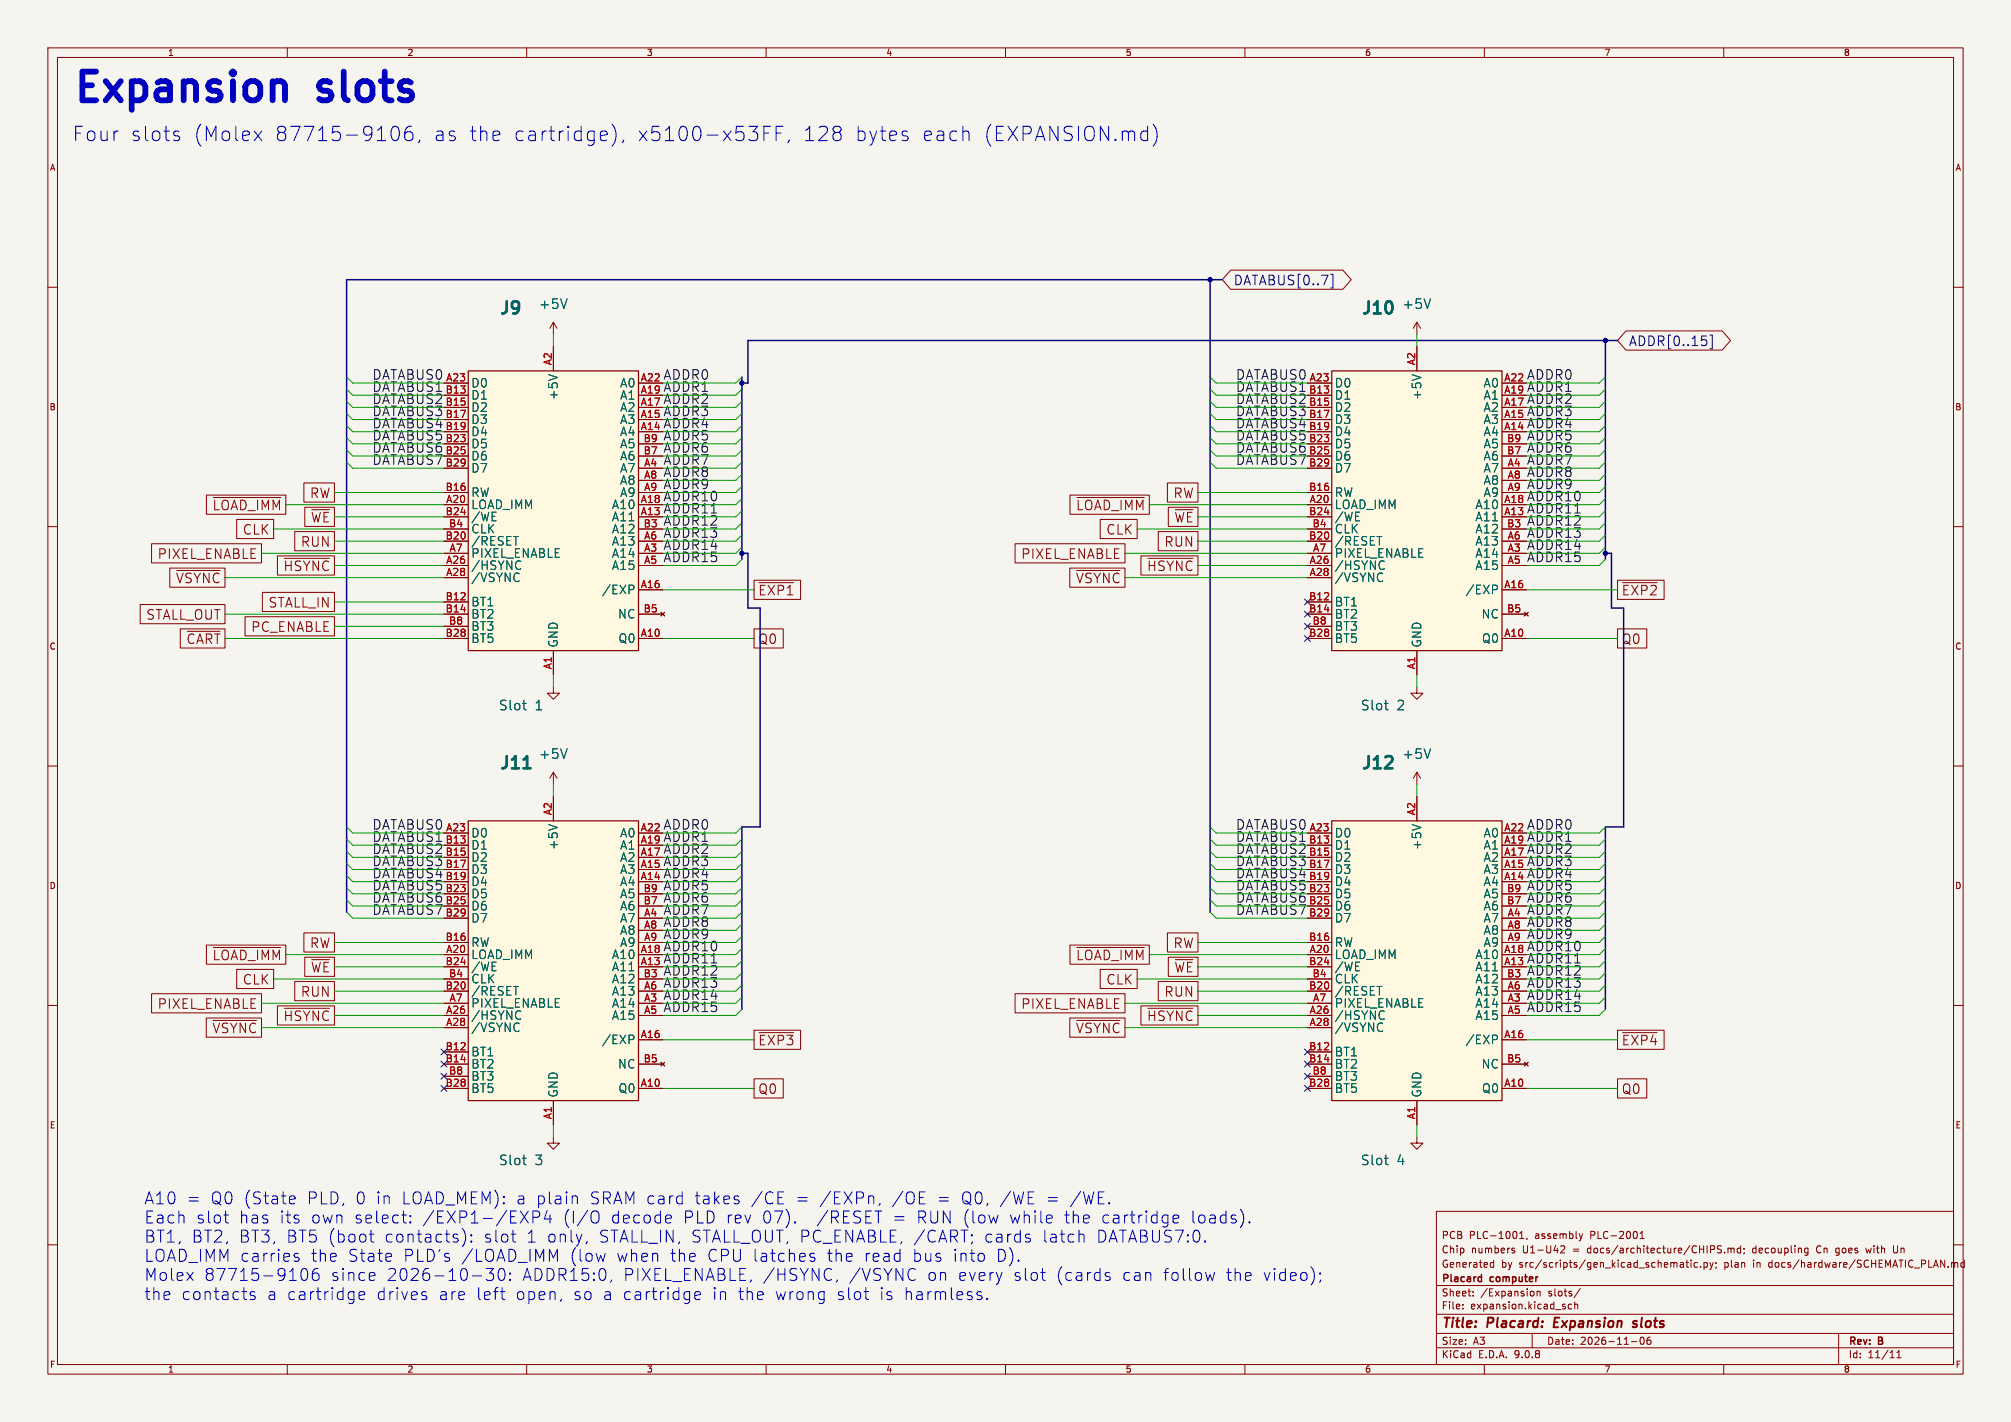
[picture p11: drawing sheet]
<svg xmlns="http://www.w3.org/2000/svg" width="420mm" height="297mm" viewBox="0 0 420 297" stroke-linecap="round" stroke-linejoin="round" font-family="sans-serif">
<defs><g id="words">
<g font-size="8.4" fill="#0000c2">
<text x="15" y="21.8">Expansion</text>
<text x="67.1" y="21.8">slots</text>
</g>
<g font-size="4.2" fill="#0000c2">
<text x="15" y="29.8">Four</text>
<text x="27" y="29.8">slots</text>
<text x="40" y="29.8">(Molex</text>
<text x="56.9" y="29.8">87715-9106,</text>
<text x="89.9" y="29.8">as the</text>
<text x="106.3" y="29.8">cartridge),</text>
<text x="132" y="29.8">x5100-x53FF,</text>
<text x="166.4" y="29.8">128</text>
<text x="177.1" y="29.8">bytes</text>
<text x="191" y="29.8">each</text>
<text x="203.7" y="29.8">(EXPANSION.md)</text>
</g>
<g font-size="3.5" fill="#006464">
<text x="104" y="66.3">J9</text>
<text x="284" y="66.3">J10</text>
<text x="104" y="161.3">J11</text>
<text x="284" y="161.3">J12</text>
</g>
<g font-size="3.5" fill="#0000c2">
<text x="30" y="251.8">A10</text>
<text x="38.8" y="251.8">=</text>
<text x="43.7" y="251.8">Q0 (State</text>
<text x="63.8" y="251.8">PLD, 0 in</text>
<text x="83.4" y="251.8">LOAD_MEM): a plain</text>
<text x="122.5" y="251.8">SRAM card</text>
<text x="144.4" y="251.8">takes</text>
<text x="156.1" y="251.8">/CE</text>
<text x="170.3" y="251.8">/EXPn,</text>
<text x="185.4" y="251.8">/OE</text>
<text x="199.7" y="251.8">Q0,</text>
<text x="207.8" y="251.8">/WE</text>
<text x="222.3" y="251.8">/WE.</text>
<text x="30" y="255.8">Each</text>
<text x="40.8" y="255.8">slot</text>
<text x="49.7" y="255.8">has</text>
<text x="58.1" y="255.8">its</text>
<text x="64.6" y="255.8">own</text>
<text x="73.6" y="255.8">select:</text>
<text x="87.8" y="255.8">/EXP1-/EXP4</text>
<text x="117.1" y="255.8">(I/O</text>
<text x="127" y="255.8">decode</text>
<text x="142.1" y="255.8">PLD rev</text>
<text x="158.5" y="255.8">07).</text>
<text x="169.8" y="255.8">/RESET</text>
<text x="190.5" y="255.8">RUN (low</text>
<text x="209.9" y="255.8">while</text>
<text x="221.3" y="255.8">the</text>
<text x="228.9" y="255.8">cartridge</text>
<text x="247.6" y="255.8">loads).</text>
<text x="30" y="259.7">BT1,</text>
<text x="30" y="263.7">LOAD_IMM carries</text>
<text x="39.8" y="259.7">BT2,</text>
<text x="49.7" y="259.7">BT3,</text>
<text x="59.5" y="259.7">BT5 (boot</text>
<text x="64.7" y="263.7">the</text>
<text x="72.4" y="263.7">State</text>
<text x="79.9" y="259.7">contacts):</text>
<text x="83.9" y="263.7">PLD's</text>
<text x="96" y="263.7">/LOAD_IMM</text>
<text x="100.6" y="259.7">slot</text>
<text x="109.5" y="259.7">1 only,</text>
<text x="118.6" y="263.7">(low</text>
<text x="124.5" y="259.7">STALL_IN, STALL_OUT, PC_ENABLE, /CART;</text>
<text x="128.3" y="263.7">when</text>
<text x="139.4" y="263.7">the</text>
<text x="147.1" y="263.7">CPU latches</text>
<text x="172" y="263.7">the</text>
<text x="179.7" y="263.7">read</text>
<text x="189.8" y="263.7">bus</text>
<text x="198.2" y="263.7">into</text>
<text x="204.8" y="259.7">cards</text>
<text x="207.2" y="263.7">D).</text>
<text x="216.9" y="259.7">latch</text>
<text x="228.2" y="259.7">DATABUS7:0.</text>
<text x="30" y="267.7">Molex</text>
<text x="42.5" y="267.7">87715-9106</text>
<text x="68.8" y="267.7">since</text>
<text x="80.5" y="267.7">2026-10-30:</text>
<text x="108.8" y="267.7">ADDR15:0,</text>
<text x="129.8" y="267.7">PIXEL_ENABLE,</text>
<text x="158.9" y="267.7">/HSYNC,</text>
<text x="176.8" y="267.7">/VSYNC</text>
<text x="193.1" y="267.7">on</text>
<text x="199.5" y="267.7">every</text>
<text x="211" y="267.7">slot</text>
<text x="219.9" y="267.7">(cards</text>
<text x="233.7" y="267.7">can</text>
<text x="242.2" y="267.7">follow</text>
<text x="255.2" y="267.7">the</text>
<text x="262.9" y="267.7">video);</text>
<text x="30" y="271.8">the</text>
<text x="37.7" y="271.8">contacts</text>
<text x="55.5" y="271.8">a cartridge</text>
<text x="78.3" y="271.8">drives</text>
<text x="91.2" y="271.8">are</text>
<text x="99" y="271.8">left</text>
<text x="107.2" y="271.8">open,</text>
<text x="119.2" y="271.8">so</text>
<text x="125.3" y="271.8">a cartridge</text>
<text x="148.1" y="271.8">in</text>
<text x="153.4" y="271.8">the</text>
<text x="161.1" y="271.8">wrong</text>
<text x="173.9" y="271.8">slot</text>
<text x="182.8" y="271.8">is</text>
<text x="187.9" y="271.8">harmless.</text>
</g>
<g font-size="2.8" fill="#000084">
<text x="257.5" y="59.8">DATABUS[0..7]</text>
<text x="340.1" y="72.5">ADDR[0..15]</text>
</g>
<g font-size="2.8" fill="#006464">
<text x="112.5" y="64.7">+5V</text>
<text x="292.8" y="64.7">+5V</text>
<text x="104.1" y="148.6">Slot</text>
<text x="111.6" y="148.6">1</text>
<text x="284.1" y="148.6">Slot</text>
<text x="291.6" y="148.6">2</text>
<text x="112.5" y="158.7">+5V</text>
<text x="292.8" y="158.7">+5V</text>
<text x="104.1" y="243.6">Slot</text>
<text x="111.6" y="243.6">3</text>
<text x="284.1" y="243.6">Slot</text>
<text x="291.6" y="243.6">4</text>
</g>
<g font-size="2.8" fill="#0f0f0f">
<text x="77.8" y="82">DATABUS1</text>
<text x="77.8" y="79.5">DATABUS0</text>
<text x="138.4" y="79.5">ADDR0</text>
<text x="138.4" y="82">ADDR1</text>
<text x="258.1" y="79.5">DATABUS0</text>
<text x="258.1" y="82">DATABUS1</text>
<text x="318.8" y="82">ADDR1</text>
<text x="318.8" y="79.5">ADDR0</text>
<text x="77.8" y="87.1">DATABUS3</text>
<text x="77.8" y="89.6">DATABUS4</text>
<text x="77.8" y="84.5">DATABUS2</text>
<text x="138.4" y="84.5">ADDR2</text>
<text x="138.4" y="89.6">ADDR4</text>
<text x="138.4" y="87.1">ADDR3</text>
<text x="258.1" y="89.6">DATABUS4</text>
<text x="258.1" y="87.1">DATABUS3</text>
<text x="258.1" y="84.5">DATABUS2</text>
<text x="318.8" y="87.1">ADDR3</text>
<text x="318.8" y="89.6">ADDR4</text>
<text x="318.8" y="84.5">ADDR2</text>
<text x="77.8" y="94.7">DATABUS6</text>
<text x="77.8" y="92.2">DATABUS5</text>
<text x="138.4" y="94.7">ADDR6</text>
<text x="138.4" y="92.2">ADDR5</text>
<text x="258.1" y="94.7">DATABUS6</text>
<text x="258.1" y="92.2">DATABUS5</text>
<text x="318.8" y="94.7">ADDR6</text>
<text x="318.8" y="92.2">ADDR5</text>
<text x="77.8" y="97.2">DATABUS7</text>
<text x="138.4" y="97.2">ADDR7</text>
<text x="138.4" y="99.8">ADDR8</text>
<text x="258.1" y="97.2">DATABUS7</text>
<text x="318.8" y="99.8">ADDR8</text>
<text x="318.8" y="97.2">ADDR7</text>
<text x="138.4" y="107.4">ADDR11</text>
<text x="138.4" y="104.9">ADDR10</text>
<text x="138.4" y="102.3">ADDR9</text>
<text x="318.8" y="102.3">ADDR9</text>
<text x="318.8" y="107.4">ADDR11</text>
<text x="318.8" y="104.9">ADDR10</text>
<text x="138.4" y="109.9">ADDR12</text>
<text x="138.4" y="112.5">ADDR13</text>
<text x="318.8" y="112.5">ADDR13</text>
<text x="318.8" y="109.9">ADDR12</text>
<text x="138.4" y="117.6">ADDR15</text>
<text x="138.4" y="115">ADDR14</text>
<text x="318.8" y="117.6">ADDR15</text>
<text x="318.8" y="115">ADDR14</text>
<text x="77.8" y="173.4">DATABUS0</text>
<text x="138.4" y="173.4">ADDR0</text>
<text x="258.1" y="173.4">DATABUS0</text>
<text x="318.8" y="173.4">ADDR0</text>
<text x="77.8" y="178.5">DATABUS2</text>
<text x="77.8" y="176">DATABUS1</text>
<text x="138.4" y="176">ADDR1</text>
<text x="138.4" y="178.5">ADDR2</text>
<text x="258.1" y="176">DATABUS1</text>
<text x="258.1" y="178.5">DATABUS2</text>
<text x="318.8" y="176">ADDR1</text>
<text x="318.8" y="178.5">ADDR2</text>
<text x="77.8" y="181.1">DATABUS3</text>
<text x="77.8" y="183.6">DATABUS4</text>
<text x="138.4" y="181.1">ADDR3</text>
<text x="138.4" y="183.6">ADDR4</text>
<text x="258.1" y="183.6">DATABUS4</text>
<text x="258.1" y="181.1">DATABUS3</text>
<text x="318.8" y="181.1">ADDR3</text>
<text x="318.8" y="183.6">ADDR4</text>
<text x="77.8" y="191.2">DATABUS7</text>
<text x="77.8" y="186.1">DATABUS5</text>
<text x="77.8" y="188.7">DATABUS6</text>
<text x="138.4" y="186.1">ADDR5</text>
<text x="138.4" y="188.7">ADDR6</text>
<text x="138.4" y="191.2">ADDR7</text>
<text x="258.1" y="186.1">DATABUS5</text>
<text x="258.1" y="188.7">DATABUS6</text>
<text x="258.1" y="191.2">DATABUS7</text>
<text x="318.8" y="191.2">ADDR7</text>
<text x="318.8" y="186.1">ADDR5</text>
<text x="318.8" y="188.7">ADDR6</text>
<text x="138.4" y="196.3">ADDR9</text>
<text x="138.4" y="193.8">ADDR8</text>
<text x="318.8" y="193.8">ADDR8</text>
<text x="318.8" y="196.3">ADDR9</text>
<text x="138.4" y="201.4">ADDR11</text>
<text x="138.4" y="198.8">ADDR10</text>
<text x="138.4" y="203.9">ADDR12</text>
<text x="318.8" y="198.8">ADDR10</text>
<text x="318.8" y="201.4">ADDR11</text>
<text x="318.8" y="203.9">ADDR12</text>
<text x="138.4" y="206.5">ADDR13</text>
<text x="138.4" y="209">ADDR14</text>
<text x="318.8" y="209">ADDR14</text>
<text x="318.8" y="206.5">ADDR13</text>
<text x="138.4" y="211.5">ADDR15</text>
<text x="318.8" y="211.5">ADDR15</text>
</g>
<g font-size="2.8" fill="#840000">
<text x="44.4" y="106.8">~{LOAD_IMM}</text>
<text x="64.8" y="104.2">RW</text>
<text x="224.7" y="106.8">~{LOAD_IMM}</text>
<text x="245.1" y="104.2">RW</text>
<text x="50.7" y="111.9">CLK</text>
<text x="64.9" y="109.3">~{WE}</text>
<text x="231.1" y="111.9">CLK</text>
<text x="245.3" y="109.3">~{WE}</text>
<text x="32.9" y="116.9">PIXEL_ENABLE</text>
<text x="59.2" y="119.5">~{HSYNC}</text>
<text x="62.9" y="114.4">RUN</text>
<text x="213.3" y="116.9">PIXEL_ENABLE</text>
<text x="239.6" y="119.5">~{HSYNC}</text>
<text x="243.2" y="114.4">RUN</text>
<text x="36.8" y="122">~{VSYNC}</text>
<text x="158.2" y="124.6">~{EXP1}</text>
<text x="224.7" y="122">~{VSYNC}</text>
<text x="338.6" y="124.6">~{EXP2}</text>
<text x="30.6" y="129.6">STALL_OUT</text>
<text x="56.1" y="127.1">STALL_IN</text>
<text x="38.9" y="134.7">~{CART}</text>
<text x="52.5" y="132.2">PC_ENABLE</text>
<text x="158.2" y="134.7">Q0</text>
<text x="338.6" y="134.7">Q0</text>
<text x="44.4" y="200.8">~{LOAD_IMM}</text>
<text x="64.8" y="198.2">RW</text>
<text x="64.9" y="203.3">~{WE}</text>
<text x="224.7" y="200.8">~{LOAD_IMM}</text>
<text x="245.1" y="198.2">RW</text>
<text x="245.3" y="203.3">~{WE}</text>
<text x="50.7" y="205.8">CLK</text>
<text x="62.9" y="208.4">RUN</text>
<text x="231.1" y="205.8">CLK</text>
<text x="243.2" y="208.4">RUN</text>
<text x="32.9" y="210.9">PIXEL_ENABLE</text>
<text x="59.2" y="213.5">~{HSYNC}</text>
<text x="213.3" y="210.9">PIXEL_ENABLE</text>
<text x="239.6" y="213.5">~{HSYNC}</text>
<text x="44.4" y="216">~{VSYNC}</text>
<text x="158.2" y="218.5">~{EXP3}</text>
<text x="224.7" y="216">~{VSYNC}</text>
<text x="338.6" y="218.5">~{EXP4}</text>
<text x="158.2" y="228.7">Q0</text>
<text x="338.6" y="228.7">Q0</text>
<text x="301" y="277.9">Title:</text>
<text x="310.6" y="277.9">Placard:</text>
<text x="325.4" y="277.9">Expansion</text>
<text x="342.7" y="277.9">slots</text>
</g>
<g font-size="2.5" fill="#006464">
<text x="98.3" y="81.1">D0</text>
<text x="98.3" y="83.7">D1</text>
<text x="116.7" y="83.6" transform="rotate(-90 116.7 83.6)">+5V</text>
<text x="129.5" y="81.1">A0</text>
<text x="129.5" y="83.7">A1</text>
<text x="278.6" y="81.1">D0</text>
<text x="278.6" y="83.7">D1</text>
<text x="297" y="83.6" transform="rotate(-90 297 83.6)">+5V</text>
<text x="309.8" y="81.1">A0</text>
<text x="309.8" y="83.7">A1</text>
<text x="98.3" y="86.2">D2</text>
<text x="98.3" y="88.8">D3</text>
<text x="129.5" y="86.2">A2</text>
<text x="129.5" y="88.8">A3</text>
<text x="278.6" y="86.2">D2</text>
<text x="278.6" y="88.8">D3</text>
<text x="309.8" y="86.2">A2</text>
<text x="309.8" y="88.8">A3</text>
<text x="98.3" y="91.3">D4</text>
<text x="98.3" y="93.8">D5</text>
<text x="129.5" y="91.3">A4</text>
<text x="129.5" y="93.8">A5</text>
<text x="278.6" y="91.3">D4</text>
<text x="278.6" y="93.8">D5</text>
<text x="309.8" y="91.3">A4</text>
<text x="309.8" y="93.8">A5</text>
<text x="98.3" y="96.4">D6</text>
<text x="98.3" y="98.9">D7</text>
<text x="129.5" y="96.4">A6</text>
<text x="129.5" y="98.9">A7</text>
<text x="129.5" y="101.5">A8</text>
<text x="278.6" y="96.4">D6</text>
<text x="278.6" y="98.9">D7</text>
<text x="309.8" y="96.4">A6</text>
<text x="309.8" y="98.9">A7</text>
<text x="309.8" y="101.5">A8</text>
<text x="98.3" y="104">RW</text>
<text x="98.3" y="106.5">LOAD_IMM</text>
<text x="127.8" y="106.5">A10</text>
<text x="129.5" y="104">A9</text>
<text x="278.6" y="104">RW</text>
<text x="278.6" y="106.5">LOAD_IMM</text>
<text x="308.1" y="106.5">A10</text>
<text x="309.8" y="104">A9</text>
<text x="98.3" y="109.1">/WE</text>
<text x="98.3" y="111.6">CLK</text>
<text x="127.8" y="109.1">A11</text>
<text x="127.8" y="111.6">A12</text>
<text x="278.6" y="109.1">/WE</text>
<text x="278.6" y="111.6">CLK</text>
<text x="308.1" y="109.1">A11</text>
<text x="308.1" y="111.6">A12</text>
<text x="98.3" y="114.2">/RESET</text>
<text x="98.3" y="116.7">PIXEL_ENABLE</text>
<text x="98.3" y="119.2">/HSYNC</text>
<text x="127.8" y="114.2">A13</text>
<text x="127.8" y="116.7">A14</text>
<text x="127.8" y="119.2">A15</text>
<text x="278.6" y="114.2">/RESET</text>
<text x="278.6" y="116.7">PIXEL_ENABLE</text>
<text x="278.6" y="119.2">/HSYNC</text>
<text x="308.1" y="114.2">A13</text>
<text x="308.1" y="116.7">A14</text>
<text x="308.1" y="119.2">A15</text>
<text x="98.3" y="121.8">/VSYNC</text>
<text x="125.7" y="124.3">/EXP</text>
<text x="278.6" y="121.8">/VSYNC</text>
<text x="306.1" y="124.3">/EXP</text>
<text x="98.3" y="126.9">BT1</text>
<text x="98.3" y="129.4">BT2</text>
<text x="98.3" y="131.9">BT3</text>
<text x="129.1" y="129.4">NC</text>
<text x="278.6" y="126.9">BT1</text>
<text x="278.6" y="129.4">BT2</text>
<text x="278.6" y="131.9">BT3</text>
<text x="309.4" y="129.4">NC</text>
<text x="98.3" y="134.5">BT5</text>
<text x="116.7" y="135.4" transform="rotate(-90 116.7 135.4)">GND</text>
<text x="129.1" y="134.5">Q0</text>
<text x="278.6" y="134.5">BT5</text>
<text x="297" y="135.4" transform="rotate(-90 297 135.4)">GND</text>
<text x="309.5" y="134.5">Q0</text>
<text x="98.3" y="175.1">D0</text>
<text x="98.3" y="177.7">D1</text>
<text x="116.7" y="177.5" transform="rotate(-90 116.7 177.5)">+5V</text>
<text x="129.5" y="175.1">A0</text>
<text x="129.5" y="177.7">A1</text>
<text x="278.6" y="175.1">D0</text>
<text x="278.6" y="177.7">D1</text>
<text x="297" y="177.5" transform="rotate(-90 297 177.5)">+5V</text>
<text x="309.8" y="175.1">A0</text>
<text x="309.8" y="177.7">A1</text>
<text x="98.3" y="180.2">D2</text>
<text x="98.3" y="182.7">D3</text>
<text x="98.3" y="185.3">D4</text>
<text x="129.5" y="180.2">A2</text>
<text x="129.5" y="182.7">A3</text>
<text x="129.5" y="185.3">A4</text>
<text x="278.6" y="180.2">D2</text>
<text x="278.6" y="182.7">D3</text>
<text x="278.6" y="185.3">D4</text>
<text x="309.8" y="180.2">A2</text>
<text x="309.8" y="182.7">A3</text>
<text x="309.8" y="185.3">A4</text>
<text x="98.3" y="187.8">D5</text>
<text x="98.3" y="190.4">D6</text>
<text x="129.5" y="187.8">A5</text>
<text x="129.5" y="190.4">A6</text>
<text x="278.6" y="187.8">D5</text>
<text x="278.6" y="190.4">D6</text>
<text x="309.8" y="187.8">A5</text>
<text x="309.8" y="190.4">A6</text>
<text x="98.3" y="192.9">D7</text>
<text x="98.3" y="198">RW</text>
<text x="129.5" y="192.9">A7</text>
<text x="129.5" y="195.4">A8</text>
<text x="129.5" y="198">A9</text>
<text x="278.6" y="192.9">D7</text>
<text x="278.6" y="198">RW</text>
<text x="309.8" y="192.9">A7</text>
<text x="309.8" y="195.4">A8</text>
<text x="309.8" y="198">A9</text>
<text x="98.3" y="200.5">LOAD_IMM</text>
<text x="98.3" y="203.1">/WE</text>
<text x="127.8" y="200.5">A10</text>
<text x="127.8" y="203.1">A11</text>
<text x="278.6" y="200.5">LOAD_IMM</text>
<text x="278.6" y="203.1">/WE</text>
<text x="308.1" y="200.5">A10</text>
<text x="308.1" y="203.1">A11</text>
<text x="98.3" y="205.6">CLK</text>
<text x="98.3" y="208.1">/RESET</text>
<text x="127.8" y="205.6">A12</text>
<text x="127.8" y="208.1">A13</text>
<text x="278.6" y="205.6">CLK</text>
<text x="278.6" y="208.1">/RESET</text>
<text x="308.1" y="205.6">A12</text>
<text x="308.1" y="208.1">A13</text>
<text x="98.3" y="210.7">PIXEL_ENABLE</text>
<text x="98.3" y="213.2">/HSYNC</text>
<text x="98.3" y="215.8">/VSYNC</text>
<text x="127.8" y="210.7">A14</text>
<text x="127.8" y="213.2">A15</text>
<text x="278.6" y="210.7">PIXEL_ENABLE</text>
<text x="278.6" y="213.2">/HSYNC</text>
<text x="278.6" y="215.8">/VSYNC</text>
<text x="308.1" y="210.7">A14</text>
<text x="308.1" y="213.2">A15</text>
<text x="98.3" y="220.8">BT1</text>
<text x="125.7" y="218.3">/EXP</text>
<text x="278.6" y="220.8">BT1</text>
<text x="306.1" y="218.3">/EXP</text>
<text x="98.3" y="223.4">BT2</text>
<text x="98.3" y="225.9">BT3</text>
<text x="129.1" y="223.4">NC</text>
<text x="278.6" y="223.4">BT2</text>
<text x="278.6" y="225.9">BT3</text>
<text x="309.4" y="223.4">NC</text>
<text x="98.3" y="228.5">BT5</text>
<text x="116.7" y="229.4" transform="rotate(-90 116.7 229.4)">GND</text>
<text x="129.1" y="228.5">Q0</text>
<text x="278.6" y="228.5">BT5</text>
<text x="297" y="229.4" transform="rotate(-90 297 229.4)">GND</text>
<text x="309.5" y="228.5">Q0</text>
</g>
<g font-size="2.1" fill="#a90000">
<text x="115.3" y="76.4" transform="rotate(-90 115.3 76.4)">A2</text>
<text x="295.7" y="76.4" transform="rotate(-90 295.7 76.4)">A2</text>
<text x="93" y="82.3">B13</text>
<text x="93.1" y="79.8">A23</text>
<text x="133.7" y="79.8">A22</text>
<text x="133.7" y="82.3">A19</text>
<text x="273.3" y="82.3">B13</text>
<text x="273.4" y="79.8">A23</text>
<text x="314.1" y="79.8">A22</text>
<text x="314.1" y="82.3">A19</text>
<text x="93" y="84.8">B15</text>
<text x="93" y="87.4">B17</text>
<text x="93" y="89.9">B19</text>
<text x="133.7" y="84.8">A17</text>
<text x="133.7" y="87.4">A15</text>
<text x="133.7" y="89.9">A14</text>
<text x="273.3" y="84.8">B15</text>
<text x="273.3" y="87.4">B17</text>
<text x="273.3" y="89.9">B19</text>
<text x="314.1" y="84.8">A17</text>
<text x="314.1" y="87.4">A15</text>
<text x="314.1" y="89.9">A14</text>
<text x="93" y="92.5">B23</text>
<text x="93" y="95">B25</text>
<text x="134.3" y="92.5">B9</text>
<text x="134.3" y="95">B7</text>
<text x="273.3" y="92.5">B23</text>
<text x="273.3" y="95">B25</text>
<text x="314.7" y="92.5">B9</text>
<text x="314.7" y="95">B7</text>
<text x="93" y="97.5">B29</text>
<text x="134.5" y="97.5">A4</text>
<text x="134.5" y="100.1">A8</text>
<text x="273.3" y="97.5">B29</text>
<text x="314.8" y="97.5">A4</text>
<text x="314.8" y="100.1">A8</text>
<text x="93" y="102.6">B16</text>
<text x="93" y="107.7">B24</text>
<text x="93.1" y="105.2">A20</text>
<text x="133.7" y="105.2">A18</text>
<text x="133.7" y="107.7">A13</text>
<text x="134.5" y="102.6">A9</text>
<text x="273.3" y="102.6">B16</text>
<text x="273.3" y="107.7">B24</text>
<text x="273.4" y="105.2">A20</text>
<text x="314.1" y="105.2">A18</text>
<text x="314.1" y="107.7">A13</text>
<text x="314.8" y="102.6">A9</text>
<text x="93" y="112.8">B20</text>
<text x="93.7" y="110.2">B4</text>
<text x="134.3" y="110.2">B3</text>
<text x="134.5" y="112.8">A6</text>
<text x="273.3" y="112.8">B20</text>
<text x="274" y="110.2">B4</text>
<text x="314.7" y="110.2">B3</text>
<text x="314.8" y="112.8">A6</text>
<text x="93.1" y="117.9">A26</text>
<text x="93.8" y="115.3">A7</text>
<text x="134.5" y="115.3">A3</text>
<text x="134.5" y="117.9">A5</text>
<text x="273.4" y="117.9">A26</text>
<text x="274.2" y="115.3">A7</text>
<text x="314.8" y="115.3">A3</text>
<text x="314.8" y="117.9">A5</text>
<text x="93" y="125.5">B12</text>
<text x="93.1" y="120.4">A28</text>
<text x="133.7" y="122.9">A16</text>
<text x="273.3" y="125.5">B12</text>
<text x="273.4" y="120.4">A28</text>
<text x="314.1" y="122.9">A16</text>
<text x="93" y="128">B14</text>
<text x="93.7" y="130.6">B8</text>
<text x="134.3" y="128">B5</text>
<text x="273.3" y="128">B14</text>
<text x="274" y="130.6">B8</text>
<text x="314.7" y="128">B5</text>
<text x="93" y="133.1">B28</text>
<text x="133.7" y="133.1">A10</text>
<text x="273.3" y="133.1">B28</text>
<text x="314.1" y="133.1">A10</text>
<text x="115.3" y="139.9" transform="rotate(-90 115.3 139.9)">A1</text>
<text x="295.7" y="139.9" transform="rotate(-90 295.7 139.9)">A1</text>
<text x="93.1" y="173.7">A23</text>
<text x="115.3" y="170.3" transform="rotate(-90 115.3 170.3)">A2</text>
<text x="133.7" y="173.7">A22</text>
<text x="273.4" y="173.7">A23</text>
<text x="295.7" y="170.3" transform="rotate(-90 295.7 170.3)">A2</text>
<text x="314.1" y="173.7">A22</text>
<text x="93" y="176.3">B13</text>
<text x="93" y="178.8">B15</text>
<text x="133.7" y="176.3">A19</text>
<text x="133.7" y="178.8">A17</text>
<text x="273.3" y="176.3">B13</text>
<text x="273.3" y="178.8">B15</text>
<text x="314.1" y="176.3">A19</text>
<text x="314.1" y="178.8">A17</text>
<text x="93" y="181.4">B17</text>
<text x="93" y="183.9">B19</text>
<text x="133.7" y="181.4">A15</text>
<text x="133.7" y="183.9">A14</text>
<text x="273.3" y="181.4">B17</text>
<text x="273.3" y="183.9">B19</text>
<text x="314.1" y="181.4">A15</text>
<text x="314.1" y="183.9">A14</text>
<text x="93" y="186.4">B23</text>
<text x="93" y="189">B25</text>
<text x="93" y="191.5">B29</text>
<text x="134.3" y="186.4">B9</text>
<text x="134.3" y="189">B7</text>
<text x="134.5" y="191.5">A4</text>
<text x="273.3" y="186.4">B23</text>
<text x="273.3" y="189">B25</text>
<text x="273.3" y="191.5">B29</text>
<text x="314.7" y="186.4">B9</text>
<text x="314.7" y="189">B7</text>
<text x="314.8" y="191.5">A4</text>
<text x="93" y="196.6">B16</text>
<text x="134.5" y="194.1">A8</text>
<text x="134.5" y="196.6">A9</text>
<text x="273.3" y="196.6">B16</text>
<text x="314.8" y="194.1">A8</text>
<text x="314.8" y="196.6">A9</text>
<text x="93" y="201.7">B24</text>
<text x="93.1" y="199.1">A20</text>
<text x="133.7" y="199.1">A18</text>
<text x="133.7" y="201.7">A13</text>
<text x="273.3" y="201.7">B24</text>
<text x="273.4" y="199.1">A20</text>
<text x="314.1" y="199.1">A18</text>
<text x="314.1" y="201.7">A13</text>
<text x="93" y="206.8">B20</text>
<text x="93.7" y="204.2">B4</text>
<text x="93.8" y="209.3">A7</text>
<text x="134.3" y="204.2">B3</text>
<text x="134.5" y="206.8">A6</text>
<text x="134.5" y="209.3">A3</text>
<text x="273.3" y="206.8">B20</text>
<text x="274" y="204.2">B4</text>
<text x="274.2" y="209.3">A7</text>
<text x="314.7" y="204.2">B3</text>
<text x="314.8" y="206.8">A6</text>
<text x="314.8" y="209.3">A3</text>
<text x="93.1" y="211.8">A26</text>
<text x="93.1" y="214.4">A28</text>
<text x="134.5" y="211.8">A5</text>
<text x="273.4" y="211.8">A26</text>
<text x="273.4" y="214.4">A28</text>
<text x="314.8" y="211.8">A5</text>
<text x="93" y="219.5">B12</text>
<text x="93" y="222">B14</text>
<text x="133.7" y="216.9">A16</text>
<text x="134.3" y="222">B5</text>
<text x="273.3" y="219.5">B12</text>
<text x="273.3" y="222">B14</text>
<text x="314.1" y="216.9">A16</text>
<text x="314.7" y="222">B5</text>
<text x="93" y="227.1">B28</text>
<text x="93.7" y="224.5">B8</text>
<text x="133.7" y="227.1">A10</text>
<text x="273.3" y="227.1">B28</text>
<text x="274" y="224.5">B8</text>
<text x="314.1" y="227.1">A10</text>
<text x="115.3" y="233.8" transform="rotate(-90 115.3 233.8)">A1</text>
<text x="295.7" y="233.8" transform="rotate(-90 295.7 233.8)">A1</text>
</g>
<g font-size="2.1" fill="#840000">
<text x="301" y="262">Chip</text>
<text x="301" y="259">PCB</text>
<text x="306.8" y="259">PLC-1001,</text>
<text x="307.2" y="262">numbers</text>
<text x="318" y="262">U1-U42</text>
<text x="320.6" y="259">assembly</text>
<text x="328.6" y="262">=</text>
<text x="331.8" y="262">docs/architecture/CHIPS.md;</text>
<text x="332.2" y="259">PLC-2001</text>
<text x="366.4" y="262">decoupling</text>
<text x="379.9" y="262">Cn</text>
<text x="384.1" y="262">goes</text>
<text x="390.6" y="262">with</text>
<text x="396.4" y="262">Un</text>
<text x="301" y="268.2">Placard</text>
<text x="301" y="265">Generated</text>
<text x="311.3" y="268.2">computer</text>
<text x="313.5" y="265">by</text>
<text x="317.3" y="265">src/scripts/gen_kicad_schematic.py;</text>
<text x="360.2" y="265">plan</text>
<text x="366.4" y="265">in</text>
<text x="369.8" y="265">docs/hardware/SCHEMATIC_PLAN.md</text>
<text x="301" y="273.7">File:</text>
<text x="301" y="271">Sheet:</text>
<text x="307.1" y="273.7">expansion.kicad_sch</text>
<text x="309.2" y="271">/Expansion</text>
<text x="323.4" y="271">slots/</text>
<text x="301" y="281.1">Size:</text>
<text x="307.6" y="281.1">A3</text>
<text x="323" y="281.1">Date:</text>
<text x="330" y="281.1">2026-11-06</text>
<text x="386" y="281.3">Rev:</text>
<text x="392.4" y="281.3">B</text>
<text x="301" y="283.9">KiCad</text>
<text x="308.7" y="283.9">E.D.A.</text>
<text x="316.3" y="283.9">9.0.8</text>
<text x="386" y="283.9">Id:</text>
<text x="390.1" y="283.9">11/11</text>
</g>
<g font-size="1.8" fill="#840000">
<text x="35" y="11.9">1</text>
<text x="85" y="11.9">2</text>
<text x="135" y="11.9">3</text>
<text x="185" y="11.9">4</text>
<text x="235" y="11.9">5</text>
<text x="285" y="11.9">6</text>
<text x="335" y="11.9">7</text>
<text x="385" y="11.9">8</text>
<text x="10.3" y="35.9">A</text>
<text x="408.3" y="35.9">A</text>
<text x="10.3" y="85.9">B</text>
<text x="408.2" y="85.9">B</text>
<text x="10.3" y="135.9">C</text>
<text x="408.2" y="135.9">C</text>
<text x="10.3" y="185.9">D</text>
<text x="408.2" y="185.9">D</text>
<text x="10.3" y="235.9">E</text>
<text x="408.3" y="235.9">E</text>
<text x="10.3" y="285.9">F</text>
<text x="35" y="286.9">1</text>
<text x="85" y="286.9">2</text>
<text x="135" y="286.9">3</text>
<text x="185" y="286.9">4</text>
<text x="235" y="286.9">5</text>
<text x="285" y="286.9">6</text>
<text x="335" y="286.9">7</text>
<text x="385" y="286.9">8</text>
<text x="408.3" y="285.9">F</text>
</g>
</g></defs>
<path d="M0 0h420v297h-420z" fill="#f5f4ef" stroke="#f5f4ef" stroke-width=".21"/>
<g fill="none" stroke="#840000" stroke-width=".21">
<path d="M10 10h400v277h-400zM12 12h396v273h-396zM60 10v2M110 10v2M160 10v2M210 10v2M260 10v2M310 10v2M360 10v2M10 60h2M295.9 67.3l-.8 1.3M295.9 67.3l.8 1.3"/>
<path d="M295.9 67.3v2.6M408 60h2M10 110h2M408 110h2M10 160h2M115.6 143.5v1.3h1.2l-1.2 1.3-1.3-1.3h1.3M408 160h2M10 210h2M408 210h2M115.6 237.5v1.3h1.2l-1.2 1.2-1.3-1.2h1.3M300 253h108v32h-108zM317.4 258.7h.8"/>
<path d="M317.4 257.6l.4-.4v1.5M318.9 258.6l-.1 .3M329.8 257.7l.4 1M330.2 258.7l-.2 .3M330.5 257.7l-.3 1M342.5 258.7h.9M342.5 257.6l.4-.4v1.5M10 260h2M300 278.5h108M300 274.5h108M300 268.5h108M305.5 273.2v.2"/>
<path d="M305.5 272.5v.1M307.7 270.5v.2M307.7 269.8v.1M311.4 264.6h.5M311.4 263.8h.5M311.9 263.2v1.5M315.9 261.2l.4 .1 .1 .2-.2 .2h-.3M315.9 260.7l.4 .1M320 278.5v3M320.1 269.7l.3 .3v.4l-.3 .3M321 269.8l.2-.1 .4 .1 .1 .9M321 269.7v1"/>
<path d="M325.9 260.3l.6-.1 .3 .4-.9 1.1h.9M328.2 272.5l-.4-.1-.3 .3 .2 .6h.5M328.9 272.5l.2-.1 .3 .1 .1 .9M328.9 271.9v1.5M330 269.1l-1.3 1.9M342.7 279.4l.2-.1a.8 .8 0 0 1 .5 .7 .8 .8 0 0 1-.5 .8l-.2-.2-.2-.4zM344.7 279.3l-.5 .1a1.01 1.01 0 0 0 0 1.4l.5-.2 .1-.5-.3-.2h-.4l-.2 .2M351.1 263.7h.3l.2 .2v.8M351.6 264.6l-.5 .1M351.6 264l-.5 .1M352.1 263.7h.6M352.3 263.2v1.3l.4 .2"/>
<path d="M353.2 263.2v.1M353.2 263.7v1M354.5 263.8l-.4-.1-.3 .3 .1 .6h.6M355.2 264.5v.2M355.9 263.8l.4-.1 .3 .3-.2 .6h-.5M355.9 263.7v1.5M357.1 263.7l.3 1M357.4 264.7l-.3 .5M357.8 263.7l-.4 1M358.4 263.8v.1M358.4 264.6l-.1 .3M358.9 260.2l.6 .1"/>
<path d="M359.2 261l.3 .3-.3 .4M360.2 261.5v.2M360.9 260.8l.4-.1 .2 .2M360.9 260.7v1M361.5 260.9l.2-.2 .4 .1 .1 .9M361.5 260.9v.8M363.5 260.8l-.4-.1-.3 .3 .1 .6h.6M363.5 260.2v1.5M364.2 260.8v.1M364.3 261.6l-.1 .3M377 261.6h.6M377 260.8h.6"/>
<path d="M377.6 260.7v1.2l-.2 .2-.3 .1M383.4 260.8v.7M384 278.5v6.5M389.7 260.7l.2 1M395.4 260.2v1.2l.2 .2 .4 .1M407.6 263.8l.4-.1 .2 .2M407.6 263.7v1M408 260h2M408.2 263.9l.2-.2 .4 .1 .1 .9M408.2 263.9v.8M410.2 263.8l-.4-.1-.3 .3 .2 .6h.5M410.2 263.2v1.5"/>
<path d="M60 285v2M110 285v2M160 285v2M210 285v2M260 285v2M300 281.5h108M310 285v2M340.7 280.2h1.2M360 285v2M396.2 283.6h.8M396.2 282.5l.4-.4v1.5"/>
</g>
<path d="M324.7 275.2l-.2 2h.9M341.9 276a.49 .49 0 0 0-.8 .3v.1l.5 .1 .3 .3-.4 .4-.5-.1" fill="none" stroke="#840000" stroke-width=".4"/>
<path d="M309 266.7l.4 .1M309.4 266.2v1.5M309.4 267.6l-.4 .1" fill="none" stroke="#840000" stroke-width=".3"/>
<path d="M97.8 77.5h35.5v58.4h-35.5z" fill="#fff8e1"/>
<path d="M97.8 77.5h35.5v58.4h-35.5z" fill="none" stroke="#840000" stroke-width=".25"/>
<g fill="none" stroke="#840000" stroke-width=".21">
<path d="M115.6 67.3v2.6M115.6 72.4v5.1M115.6 67.3l-.8 1.3M115.6 67.3l.7 1.3M92.7 80h5.1M92.7 82.6h5.1M92.7 85.1h5.1M92.7 87.6h5.1M92.7 90.2h5.1M92.7 92.7h5.1M92.7 95.3h5.1M92.7 97.8h5.1"/>
<path d="M133.3 80h5.1M133.3 82.6h5.1M133.3 85.1h5.1M133.3 87.6h5.1M133.3 90.2h5.1M133.3 92.7h5.1M133.3 95.3h5.1M133.3 97.8h5.1M92.7 102.9h5.1M92.7 105.4h5.1M92.7 108h5.1M92.7 110.5h5.1"/>
<path d="M92.7 113h5.1M92.7 115.6h5.1M92.7 118.1h5.1M133.3 102.9h5.1M133.3 105.4h5.1M133.3 108h5.1M133.3 110.5h5.1M133.3 113h5.1M133.3 115.6h5.1M133.3 118.1h5.1M133.3 100.3h5.1M92.7 120.7h5.1"/>
<path d="M92.7 125.7h5.1M92.7 128.3h5.1M92.7 130.8h5.1M92.7 133.4h5.1M115.6 135.9v5.1M133.3 128.3h5.1M133.3 133.4h5.1M133.3 123.2h5.1M138 127.9l.8 .8M138.8 127.9l-.8 .8M115.6 161.3v2.5M115.6 161.3l-.8 1.3"/>
<path d="M115.6 161.3l.7 1.3"/>
</g>
<path d="M107.2 112.1h1.1M108.8 118.8l-.4 .1M108.4 121.3l-.1 .1M132.1 122.2l.3 .4-.1 .4-.2 .2M109.1 146.9h.8M109.7 148.3h.2" fill="none" stroke="#006464" stroke-width=".21"/>
<path d="M278.1 77.5h35.6v58.4h-35.6z" fill="#fff8e1"/>
<path d="M278.1 77.5h35.6v58.4h-35.6z" fill="none" stroke="#840000" stroke-width=".25"/>
<g fill="none" stroke="#840000" stroke-width=".21">
<path d="M295.9 72.4v5.1M273 80h5.1M273 82.6h5.1M273 85.1h5.1M273 87.6h5.1M273 90.2h5.1M273 92.7h5.1M273 95.3h5.1M273 97.8h5.1M313.7 80h5.1M313.7 82.6h5.1M313.7 85.1h5.1"/>
<path d="M313.7 87.6h5.1M313.7 90.2h5.1M313.7 92.7h5.1M313.7 95.3h5.1M313.7 97.8h5.1M273 102.9h5.1M273 105.4h5.1M273 108h5.1M273 110.5h5.1M273 113h5.1M273 115.6h5.1M273 118.1h5.1"/>
<path d="M313.7 102.9h5.1M313.7 105.4h5.1M313.7 108h5.1M313.7 110.5h5.1M313.7 113h5.1M313.7 115.6h5.1M313.7 118.1h5.1M313.7 100.3h5.1M273 120.7h5.1M273 125.7h5.1M273 128.3h5.1M273 130.8h5.1"/>
<path d="M273 133.4h5.1M295.9 135.9v5.1M313.7 128.3h5.1M313.7 133.4h5.1M313.7 123.2h5.1M318.4 127.9l.8 .8M319.2 127.9l-.8 .8M295.9 143.5v1.3h1.3l-1.3 1.3-1.3-1.3h1.3"/>
</g>
<path d="M287.6 112.1h1M289.1 118.8l-.3 .1M288.8 121.3l-.1 .1M312.4 122.2l.3 .4v.4l-.3 .2M289.1 146.9h.8M289.7 148.3h.2" fill="none" stroke="#006464" stroke-width=".21"/>
<path d="M97.8 171.5h35.5v58.4h-35.5z" fill="#fff8e1"/>
<path d="M97.8 171.5h35.5v58.4h-35.5z" fill="none" stroke="#840000" stroke-width=".25"/>
<g fill="none" stroke="#840000" stroke-width=".21">
<path d="M92.7 174h5.1M92.7 176.5h5.1M92.7 179.1h5.1M115.6 166.4v5.1M133.3 174h5.1M133.3 176.5h5.1M133.3 179.1h5.1M295.9 161.3l-.8 1.3M295.9 161.3l.8 1.3M295.9 161.3v2.5M92.7 181.6h5.1M92.7 184.2h5.1"/>
<path d="M92.7 186.7h5.1M92.7 189.2h5.1M92.7 191.8h5.1M92.7 196.9h5.1M92.7 199.4h5.1M133.3 181.6h5.1M133.3 184.2h5.1M133.3 186.7h5.1M133.3 189.2h5.1M133.3 191.8h5.1M133.3 196.9h5.1M133.3 199.4h5.1"/>
<path d="M133.3 194.3h5.1M92.7 201.9h5.1M92.7 204.5h5.1M92.7 207h5.1M92.7 209.6h5.1M92.7 212.1h5.1M92.7 214.6h5.1M92.7 219.7h5.1M133.3 201.9h5.1M133.3 204.5h5.1M133.3 207h5.1M133.3 209.6h5.1"/>
<path d="M133.3 212.1h5.1M133.3 217.2h5.1M92.7 222.2h5.1M92.7 224.8h5.1M92.7 227.3h5.1M115.6 229.9v5M133.3 222.2h5.1M133.3 227.3h5.1M138 221.9l.8 .7M138.8 221.9l-.8 .7M295.9 237.5v1.3h1.3l-1.3 1.2-1.3-1.2h1.3"/>
</g>
<path d="M107.2 206h1.1M108.4 215.3l-.1 .1M108.8 212.7l-.4 .2M132.1 216.2l.3 .3-.1 .5-.2 .1M109.1 241.9h.8M109.7 243.3h.2" fill="none" stroke="#006464" stroke-width=".21"/>
<path d="M109.3 160.5h1.5" fill="none" stroke="#006464" stroke-width=".51"/>
<path d="M278.1 171.5h35.6v58.4h-35.6z" fill="#fff8e1"/>
<path d="M278.1 171.5h35.6v58.4h-35.6z" fill="none" stroke="#840000" stroke-width=".25"/>
<g fill="none" stroke="#840000" stroke-width=".21">
<path d="M257 56.4h23.5l1.7 2-1.7 2h-23.5l-1.7-2zM115.6 72.4v5.1M295.9 72.4v5.1M339.6 69.1h20.1l1.7 2-1.7 2h-20.1l-1.8-2zM92.7 80h5.1M92.7 82.6h5.1M92.7 85.1h5.1M92.7 87.6h5.1M92.7 90.2h5.1M92.7 92.7h5.1M92.7 95.3h5.1M92.7 97.8h5.1"/>
<path d="M133.3 80h5.1M133.3 82.6h5.1M133.3 85.1h5.1M133.3 87.6h5.1M133.3 90.2h5.1M133.3 92.7h5.1M133.3 95.3h5.1M133.3 97.8h5.1M273 80h5.1M273 82.6h5.1M273 85.1h5.1M273 87.6h5.1"/>
<path d="M273 90.2h5.1M273 92.7h5.1M273 95.3h5.1M273 97.8h5.1M313.7 80h5.1M313.7 82.6h5.1M313.7 85.1h5.1M313.7 87.6h5.1M313.7 90.2h5.1M313.7 92.7h5.1M313.7 95.3h5.1M313.7 97.8h5.1"/>
<path d="M31.7 113.6h22.9v4h-22.9zM35.5 118.6h11.5v4.1h-11.5zM36.9 119.2h9M43.1 103.4h16.6v4h-16.6zM44.6 103.9h14M49.4 108.5h7.7v4h-7.7zM57.9 116.1h11.9v4h-11.9zM59.4 116.6h9.4M61.6 111h8.2v4h-8.2zM63.5 100.9h6.3v4h-6.3zM63.7 105.9h6.1v4.1h-6.1zM92.7 102.9h5.1"/>
<path d="M92.7 105.4h5.1M92.7 108h5.1M92.7 110.5h5.1M92.7 113h5.1M92.7 115.6h5.1M92.7 118.1h5.1M133.3 102.9h5.1M133.3 105.4h5.1M133.3 108h5.1M133.3 110.5h5.1M133.3 113h5.1M133.3 115.6h5.1"/>
<path d="M133.3 118.1h5.1M133.3 100.3h5.1M212 113.6h22.9v4h-22.9zM223.4 118.6h11.5v4.1h-11.5zM223.5 103.4h16.5v4h-16.5zM224.9 119.2h9M224.9 103.9h14.1M229.8 108.5h7.7v4h-7.7zM238.3 116.1h11.9v4h-11.9zM239.7 116.6h9.4M241.9 111h8.3v4h-8.3zM243.8 100.9h6.4v4h-6.4z"/>
<path d="M244 105.9h6.2v4.1h-6.2zM273 102.9h5.1M273 105.4h5.1M273 108h5.1M273 110.5h5.1M273 113h5.1M273 115.6h5.1M273 118.1h5.1M313.7 102.9h5.1M313.7 105.4h5.1M313.7 108h5.1M313.7 110.5h5.1"/>
<path d="M313.7 113h5.1M313.7 115.6h5.1M313.7 118.1h5.1M313.7 100.3h5.1M29.3 126.3h17.7v4h-17.7zM37.7 131.3h9.3v4.1h-9.3zM39.1 131.9h6.8M51.2 128.8h18.6v4h-18.6zM54.8 123.7h15v4h-15zM92.7 120.7h5.1M92.7 125.7h5.1M92.7 128.3h5.1"/>
<path d="M92.7 130.8h5.1M92.7 133.4h5.1M115.6 135.9v5.1M133.3 128.3h5.1M133.3 133.4h5.1M133.3 123.2h5.1M138 127.9l.8 .8M138.8 127.9l-.8 .8M157.5 121.2h9.7v4h-9.7zM157.5 131.3h6.1v4.1h-6.1zM158.5 121.7h7.2M273 120.7h5.1"/>
<path d="M273 125.7h5.1M273 128.3h5.1M273 130.8h5.1M273 133.4h5.1M295.9 135.9v5.1M313.7 128.3h5.1M313.7 133.4h5.1M313.7 123.2h5.1M318.4 127.9l.8 .8M319.2 127.9l-.8 .8M337.8 121.2h9.7v4h-9.7zM337.8 131.3h6.1v4.1h-6.1z"/>
<path d="M338.9 121.7h7.2M92.7 174h5.1M92.7 176.5h5.1M92.7 179.1h5.1M115.6 166.4v5.1M133.3 174h5.1M133.3 176.5h5.1M133.3 179.1h5.1M273 174h5.1M273 176.5h5.1M273 179.1h5.1M295.9 166.4v5.1"/>
<path d="M313.7 174h5.1M313.7 176.5h5.1M313.7 179.1h5.1M43.1 197.4h16.6v4h-16.6zM44.6 197.9h14M63.5 194.8h6.3v4.1h-6.3zM63.7 199.9h6.1v4h-6.1zM92.7 181.6h5.1M92.7 184.2h5.1M92.7 186.7h5.1M92.7 189.2h5.1M92.7 191.8h5.1"/>
<path d="M92.7 196.9h5.1M92.7 199.4h5.1M133.3 181.6h5.1M133.3 184.2h5.1M133.3 186.7h5.1M133.3 189.2h5.1M133.3 191.8h5.1M133.3 196.9h5.1M133.3 199.4h5.1M133.3 194.3h5.1M223.5 197.4h16.5v4h-16.5zM224.9 197.9h14.1"/>
<path d="M243.8 194.8h6.4v4.1h-6.4zM244 199.9h6.2v4h-6.2zM273 181.6h5.1M273 184.2h5.1M273 186.7h5.1M273 189.2h5.1M273 191.8h5.1M273 196.9h5.1M273 199.4h5.1M313.7 181.6h5.1M313.7 184.2h5.1M313.7 186.7h5.1"/>
<path d="M313.7 189.2h5.1M313.7 191.8h5.1M313.7 196.9h5.1M313.7 199.4h5.1M313.7 194.3h5.1M31.7 207.5h22.9v4.1h-22.9zM43.1 212.6h11.5v4h-11.5zM44.5 213.1h9.1M49.4 202.5h7.7v4h-7.7zM57.9 210.1h11.9v4h-11.9zM59.4 210.6h9.4M61.6 205h8.2v4h-8.2z"/>
<path d="M92.7 201.9h5.1M92.7 204.5h5.1M92.7 207h5.1M92.7 209.6h5.1M92.7 212.1h5.1M92.7 214.6h5.1M92.7 219.7h5.1M133.3 201.9h5.1M133.3 204.5h5.1M133.3 207h5.1M133.3 209.6h5.1M133.3 212.1h5.1"/>
<path d="M133.3 217.2h5.1M157.5 215.2h9.7v4h-9.7zM158.5 215.7h7.2M212 207.5h22.9v4.1h-22.9zM223.4 212.6h11.5v4h-11.5zM224.9 213.1h9M229.8 202.5h7.7v4h-7.7zM238.3 210.1h11.9v4h-11.9zM239.7 210.6h9.4M241.9 205h8.3v4h-8.3zM273 201.9h5.1M273 204.5h5.1"/>
<path d="M273 207h5.1M273 209.6h5.1M273 212.1h5.1M273 214.6h5.1M273 219.7h5.1M313.7 201.9h5.1M313.7 204.5h5.1M313.7 207h5.1M313.7 209.6h5.1M313.7 212.1h5.1M313.7 217.2h5.1M337.8 215.2h9.7v4h-9.7z"/>
<path d="M338.9 215.7h7.2M92.7 222.2h5.1M92.7 224.8h5.1M92.7 227.3h5.1M115.6 229.9v5M133.3 222.2h5.1M133.3 227.3h5.1M138 221.9l.8 .7M138.8 221.9l-.8 .7M157.5 225.3h6.1v4h-6.1zM273 222.2h5.1M273 224.8h5.1"/>
<path d="M273 227.3h5.1M295.9 229.9v5M313.7 222.2h5.1M313.7 227.3h5.1M318.4 221.9l.8 .7M319.2 221.9l-.8 .7M337.8 225.3h6.1v4h-6.1z"/>
</g>
<g fill="none" stroke="#006464" stroke-width=".21">
<path d="M107.2 112.1h1.1M108.8 118.8l-.4 .1M287.6 112.1h1M289.1 118.8l-.3 .1M108.4 121.3l-.1 .1M132.1 122.2l.3 .4-.1 .4-.2 .2M288.8 121.3l-.1 .1M312.4 122.2l.3 .4v.4l-.3 .2M109.1 146.9h.8M109.7 148.3h.2M289.1 146.9h.8M289.7 148.3h.2"/>
<path d="M107.2 206h1.1M108.4 215.3l-.1 .1M108.8 212.7l-.4 .2M132.1 216.2l.3 .3-.1 .5-.2 .1M287.6 206h1M288.8 215.3l-.1 .1M289.1 212.7l-.3 .2M312.4 216.2l.3 .3v.5l-.3 .1M109.1 241.9h.8M109.7 243.3h.2M289.1 241.9h.8M289.7 243.3h.2"/>
</g>
<g fill="none" stroke="#000084" stroke-width=".21">
<path d="M277.9 57.3h.5v2.8h-.5M357.1 70h.5v2.8h-.5M272.4 125.1l1.3 1.2M272.4 127.7l1.3 1.2M272.4 130.2l1.3 1.2M272.4 132.7l1.3 1.3M273.7 125.1l-1.3 1.2M273.7 127.7l-1.3 1.2M273.7 130.2l-1.3 1.2M273.7 132.7l-1.3 1.3M92.1 219.1l1.2 1.2M93.3 219.1l-1.2 1.2"/>
<path d="M272.4 219.1l1.3 1.2M273.7 219.1l-1.3 1.2M92.1 226.7l1.2 1.2M92.1 224.2l1.2 1.2M92.1 221.6l1.2 1.3M93.3 226.7l-1.2 1.2M93.3 224.2l-1.2 1.2M93.3 221.6l-1.2 1.3M272.4 221.6l1.3 1.3M272.4 224.2l1.3 1.2M272.4 226.7l1.3 1.2M273.7 221.6l-1.3 1.3"/>
<path d="M273.7 224.2l-1.3 1.2M273.7 226.7l-1.3 1.2"/>
</g>
<path d="M252.7 58.4v132.1M255.3 58.4h-182.9v132.1M154.9 78.7v38.1M335.3 71.1v45.7M337.8 71.1h-181.6v8.9h-1.3M154.9 115.6h1.3v11.4h2.5v45.7h-3.8v38.1M335.3 115.6h1.2v11.4h2.6v45.7h-3.8v38.1" fill="none" stroke="#000084" stroke-width=".3"/>
<g fill="none" stroke="#009600" stroke-width=".21">
<path d="M72.4 78.7l1.3 1.3h19M115.6 69.9v2.5M154.9 78.7l-1.2 1.3h-15.3M252.7 78.7l1.3 1.3h19M295.9 69.9v2.5M335.3 78.7l-1.3 1.3h-15.2M72.4 96.5l1.3 1.3h19M72.4 86.4l1.3 1.2h19M72.4 94l1.3 1.3h19M72.4 91.4l1.3 1.3h19M72.4 88.9l1.3 1.3h19M72.4 81.3l1.3 1.3h19"/>
<path d="M72.4 83.8l1.3 1.3h19M154.9 96.5l-1.2 1.3h-15.3M154.9 86.4l-1.2 1.2h-15.3M154.9 94l-1.2 1.3h-15.3M154.9 91.4l-1.2 1.3h-15.3M154.9 88.9l-1.2 1.3h-15.3M154.9 81.3l-1.2 1.3h-15.3M154.9 83.8l-1.2 1.3h-15.3M154.9 99.1l-1.2 1.2h-15.3M252.7 96.5l1.3 1.3h19M252.7 86.4l1.3 1.2h19M252.7 94l1.3 1.3h19"/>
<path d="M252.7 91.4l1.3 1.3h19M252.7 88.9l1.3 1.3h19M252.7 81.3l1.3 1.3h19M252.7 83.8l1.3 1.3h19M335.3 96.5l-1.3 1.3h-15.2M335.3 86.4l-1.3 1.2h-15.2M335.3 94l-1.3 1.3h-15.2M335.3 91.4l-1.3 1.3h-15.2M335.3 88.9l-1.3 1.3h-15.2M335.3 81.3l-1.3 1.3h-15.2M335.3 83.8l-1.3 1.3h-15.2M335.3 99.1l-1.3 1.2h-15.2"/>
<path d="M54.6 115.6h38.1M57.1 110.5h35.6M59.7 105.4h33M69.8 113h22.9M69.8 118.1h22.9M69.8 102.9h22.9M69.8 108h22.9M154.9 109.2l-1.2 1.3h-15.3M154.9 111.8l-1.2 1.2h-15.3M154.9 114.3l-1.2 1.3h-15.3M154.9 116.8l-1.2 1.3h-15.3M154.9 104.1l-1.2 1.3h-15.3"/>
<path d="M154.9 101.6l-1.2 1.3h-15.3M154.9 106.7l-1.2 1.3h-15.3M234.9 115.6h38.1M237.5 110.5h35.5M240 105.4h33M250.2 113h22.8M250.2 118.1h22.8M250.2 102.9h22.8M250.2 108h22.8M335.3 109.2l-1.3 1.3h-15.2M335.3 111.8l-1.3 1.2h-15.2M335.3 114.3l-1.3 1.3h-15.2"/>
<path d="M335.3 116.8l-1.3 1.3h-15.2M335.3 104.1l-1.3 1.3h-15.2M335.3 101.6l-1.3 1.3h-15.2M335.3 106.7l-1.3 1.3h-15.2M47 128.3h45.7M47 133.4h45.7M47 120.7h45.7M69.8 125.7h22.9M69.8 130.8h22.9M138.4 123.2h19.1M138.4 133.4h19.1M234.9 120.7h38.1"/>
<path d="M318.8 123.2h19M318.8 133.4h19M115.6 141v2.5M295.9 141v2.5M72.4 172.7l1.3 1.3h19M72.4 175.3l1.3 1.2h19M72.4 177.8l1.3 1.3h19M115.6 163.8v2.6M154.9 172.7l-1.2 1.3h-15.3M154.9 175.3l-1.2 1.2h-15.3M154.9 177.8l-1.2 1.3h-15.3M252.7 172.7l1.3 1.3h19"/>
<path d="M252.7 175.3l1.3 1.2h19M252.7 177.8l1.3 1.3h19M295.9 163.8v2.6M335.3 172.7l-1.3 1.3h-15.2M335.3 175.3l-1.3 1.2h-15.2M335.3 177.8l-1.3 1.3h-15.2M59.7 199.4h33M69.8 196.9h22.9M72.4 182.9l1.3 1.3h19M72.4 185.4l1.3 1.3h19M72.4 188l1.3 1.2h19M72.4 190.5l1.3 1.3h19"/>
<path d="M72.4 180.3l1.3 1.3h19M154.9 182.9l-1.2 1.3h-15.3M154.9 185.4l-1.2 1.3h-15.3M154.9 188l-1.2 1.2h-15.3M154.9 190.5l-1.2 1.3h-15.3M154.9 195.6l-1.2 1.3h-15.3M154.9 198.1l-1.2 1.3h-15.3M154.9 180.3l-1.2 1.3h-15.3M154.9 193l-1.2 1.3h-15.3M240 199.4h33M250.2 196.9h22.8M252.7 182.9l1.3 1.3h19"/>
<path d="M252.7 185.4l1.3 1.3h19M252.7 188l1.3 1.2h19M252.7 190.5l1.3 1.3h19M252.7 180.3l1.3 1.3h19M335.3 182.9l-1.3 1.3h-15.2M335.3 185.4l-1.3 1.3h-15.2M335.3 188l-1.3 1.2h-15.2M335.3 190.5l-1.3 1.3h-15.2M335.3 195.6l-1.3 1.3h-15.2M335.3 198.1l-1.3 1.3h-15.2M335.3 180.3l-1.3 1.3h-15.2M335.3 193l-1.3 1.3h-15.2"/>
<path d="M54.6 209.6h38.1M54.6 214.6h38.1M57.1 204.5h35.6M69.8 207h22.9M69.8 212.1h22.9M69.8 201.9h22.9M138.4 217.2h19.1M154.9 205.7l-1.2 1.3h-15.3M154.9 208.3l-1.2 1.3h-15.3M154.9 210.8l-1.2 1.3h-15.3M154.9 200.7l-1.2 1.2h-15.3M154.9 203.2l-1.2 1.3h-15.3"/>
<path d="M234.9 209.6h38.1M234.9 214.6h38.1M237.5 204.5h35.5M250.2 207h22.8M250.2 212.1h22.8M250.2 201.9h22.8M318.8 217.2h19M335.3 205.7l-1.3 1.3h-15.2M335.3 208.3l-1.3 1.3h-15.2M335.3 210.8l-1.3 1.3h-15.2M335.3 200.7l-1.3 1.2h-15.2M335.3 203.2l-1.3 1.3h-15.2"/>
<path d="M115.6 234.9v2.6M138.4 227.3h19.1M295.9 234.9v2.6M318.8 227.3h19"/>
</g>
<g fill="none" stroke="#0000c2" stroke-width=".21">
<path d="M36.7 28.4l.7 .1 .1 .4-.4 .5h-.6M36.7 27.4l.7 .1M53.1 27.4l1.6 2M54.7 27.4l-1.6 2M82 26.7a.72 .72 0 0 1 .7-.3 .72 .72 0 0 1 .5 .5 1.76 1.76 0 0 1-.5 2.5 .77 .77 0 0 1-.9-.6 2.56 2.56 0 0 1 .2-2.1zM86 26.4a1.19 1.19 0 0 0-1.5 1.3v1.1l.3 .4 .9 .2 .4-.3 .1-1-.2-.4-.9-.2-.6 .6M87.7 29.2l-.3 .6M104.2 27.5l.2 .6-1.4 .3M125.8 27.4l.9 .1 .1 .6-1.4 .3M126.7 29.2l-.9 .2M127.8 25.9a3.4 3.4 0 0 1 0 4.6M130.2 29.2l-.2 .6"/>
<path d="M159.5 27.8h1M161 26.4h-1.5v3M162.1 27.8h1M163.5 26.4h-1.4v3M164.8 29.2l-.3 .6M174.5 26.4h.6a.65 .65 0 0 1 .6 .6 .65 .65 0 0 1-.6 .7M174.5 27.7h.6M175.1 27.7l.4 .2 .2 .9-.3 .4-.9 .2M188.4 27.9l.1 .3 .7 .2 .5 .4-.2 .4-.3 .2-.8-.2M189.5 27.5l-.7-.1-.4 .4M201.2 27.5l.3-.1 .7 .1 .2 .3v1.6M238.8 27.4l.9 .1"/>
<path d="M239.7 29.2l-.9 .2M239.7 26.4v3M240.8 25.9a3.4 3.4 0 0 1 0 4.6M46.8 253.8h.9M47.2 255.3l.5 .1M60.8 249.8l.7 .1 .1 .5-1.1 .2M61.5 251.3l-.7 .1M77.1 257.8h1M77.5 256.9v2.2l.1 .2 .5 .1M83.9 253.8h1M84.4 255.3l.5 .1M85.7 255.2l.1 .1-.1 .1"/>
<path d="M85.7 255.2l-.1 .1 .1 .1M85.7 253.9v.2M85.7 255.2v.2M85.7 253.9l.1 .1-.1 .1M85.7 253.9l-.1 .1 .1 .1M96.6 256.7a2.94 2.94 0 0 1 0 3.6M98.4 259.2l.2 .1-.2 .1M98.4 259.2l-.1 .1 .1 .1M98.4 257.9v.2M98.4 259.2v.2M98.4 257.9l.2 .1-.2 .1M98.4 257.9l-.1 .1 .1 .1"/>
<path d="M106.8 257.8h.9M107.1 259.1l.1 .2 .5 .1M108.7 252.9l1.6 2.5M110.3 252.9l-1.6 2.5M111.3 252.9v2.5M112.7 253.4a.68 .68 0 0 1-.5 .8h-.9M114.3 252.8l-.6 1.8h1.5M114.9 253.8v1.6M119.6 249.9l.3-.1 .6 .1 .1 1.5M122.6 259.3l-.2 .5M124 252.9l-.2 .2M124.5 252.9l.2 .2a1.6 1.6 0 0 1-.2 2.3l-.7-.1"/>
<path d="M139.4 253.8l.7 .1 .1 .5-1.2 .2M140.1 255.3l-.7 .1M141.8 249.8l.7 .1M142.5 251.3l-.7 .1M142.5 248.9v2.5M153.7 250.6l.6 .1 .1 .4-.4 .3h-.4M153.7 249.8l.6 .1M162.5 251.4h1.2M162.5 250.1h.8M162.5 248.9h1.2M166.1 255.2l.1 .1-.1 .1M166.1 255.2l-.2 .1 .2 .1"/>
<path d="M166.1 255.2v.2M166.6 250.1h2M166.6 250.8h2M181.8 249.8h.3l.4 .3v1.3M182.7 252.9h1.4M183.8 251.3l-.2 .5M186.9 254.1h1.9M186.9 254.8h1.9M192 251.4h1.2M192 250.1h.8M192 248.9h1.2M196.2 250.1h1.9"/>
<path d="M196.2 250.8h1.9M203 257.9l.1 .1-.1 .1M203 257.9l-.2 .1 .2 .1M203 257.9v.2M203.1 259.3l-.3 .5M206.3 251.3l-.1 .4M208.4 253.8l-.4 1.6-.5-1.2M214.3 257.9l.2-.1 .6 .1M214.3 258.5l.8 .2 .1 .3-.1 .3-.7 .1M214.7 251.4h1.2M214.7 250.1h.9M214.7 248.9h1.2"/>
<path d="M218.7 253.9l.7-.1 .2 .1 .1 .5-1.1 .2M218.7 255.3l.2 .1 .7-.1M218.9 250.1h1.9M218.9 250.8h1.9M225.3 258a.62 .62 0 0 1 1.1 .1v1.3M225.3 256.9v2.5M227.1 253.8l.3 .1 .1 .5-1.2 .2M227.4 255.3l-.3 .1M231.6 251.2l.2 .1-.2 .1M231.6 251.2l-.1 .1 .1 .1M231.6 251.2v.2M243.2 253.8l.7 .1"/>
<path d="M243.9 255.3l-.7 .1M243.9 253.8v2l-.1 .2M245 254.6l1.2-.2-.1-.5-.8-.1-.3 .3 .1 1.2 .2 .1 .8-.1M251.6 259.2l.2 .1-.2 .1M251.6 259.2l-.1 .1 .1 .1M251.6 259.2v.2M259 252.6a2.87 2.87 0 0 1 0 3.8M260.9 255.2l.2 .1-.2 .1M260.9 255.2l-.1 .1 .1 .1M260.9 255.2v.2M53.2 269.9l-.6-.1-.4 .3 .2 .4 .8 .2 .1 .3-.1 .3-.2 .1-.8-.1M61.4 262.2l.4 .4 .6 .1 .1 .3-.1 .3-.3 .1-.7-.1"/>
<path d="M62.4 261.9l-.6-.1-.4 .3M63.1 265.2a.6 .6 0 0 1 .6-.3 .6 .6 0 0 1 .4 .5 1.29 1.29 0 0 1-.7 2 1.52 1.52 0 0 1-.3-2.2zM65.9 264.9a1.65 1.65 0 0 0-.6 2.3l.4 .2 .7-.1 .2-.3v-.6l-.4-.5-.7 .1-.3 .4M75 270.6l1.2-.2-.1-.5-.8-.1-.3 .3 .1 1.2 .2 .1 .8-.1M78 265.8l.2 .1 .1 .5-1.2 .2M78.2 267.3l-.2 .1M81.4 261.8l.2 .1 .2 .5-1.2 .2M81.6 263.3l-.2 .1M88.4 270.6l.6 .1 .1 .4-.3 .3h-.5M88.4 269.8l.6 .1M98.7 266.5h1.9M103.1 264.9l-.9 1a.68 .68 0 0 1 .9 .5v.6l-.3 .3-.9 .1-.4-.2"/>
<path d="M104.3 265.2a1.7 1.7 0 0 0 .3 2.2 .64 .64 0 0 0 .7-.4 2.14 2.14 0 0 0-.1-1.8M104.5 269.8h1M104.9 268.9v2.2l.1 .2 .5 .1M106.5 265.9l-.1 .1 .1 .1M106.5 267.2l.1 .1-.1 .1M106.5 267.2l-.1 .1 .1 .1M106.5 265.9v.2M106.5 267.2v.2M106.5 265.9l.1 .1-.1 .1M115.6 262.7l.8-1.8v2.5M117.2 271.3l-.2 .5M126.4 261.8l-.5 1.6"/>
<path d="M127.7 267.3l-.2 .5M145.1 270.6l1.2-.2-.1-.5-.7-.1-.4 .3 .1 1.2 .3 .1 .7-.1M159.3 269.9l.1 .5-1.2 .2M170.1 261.9l-.6-.1-.4 .3 .2 .4 .8 .2 .1 .3-.1 .3-.2 .1-.8-.1M171.4 269.8l.7 .1M172.1 271.3l-.7 .1M172.1 269.8v2a.68 .68 0 0 1-.8 .5M174.9 267.3l-.3 .5M177.8 261.9l.2 .5-1.2 .2M180.5 269.8h.9M180.8 268.9v2.2l.1 .2 .5 .1M187.2 261.8l.8 .1"/>
<path d="M188 263.3l-.8 .1M188 260.9v2.5M190.7 264.9l.5 .3M191.2 267.2l-.5 .2M196.4 262.7l.1 .3-.1 .3M204.7 261.8a.68 .68 0 0 1 .9 .4v.8a.68 .68 0 0 1-.9 .4M205 269.9l-.6-.1-.4 .3 .1 .4 .9 .2 .1 .3-.1 .3-.3 .1-.7-.1M206.2 271.2l.1 .1-.1 .1M206.2 271.2l-.1 .1 .1 .1M206.2 271.2v.2M209.3 265.8l-.6 1.6M212.7 263.2l.1 .1-.1 .1"/>
<path d="M217.4 265.8h.9M217.7 264.9v2.2l.1 .2 .5 .1M231.8 265.9l-.6-.1-.4 .3 .1 .4 .9 .2 .1 .3-.1 .3-.3 .1-.7-.1M240.2 265.9l.1 1.5M253.7 265.8l-.5 1.6-.5-1.2-.5 1.2M260.9 265.8l.3 .1 .1 .5-1.2 .2M261.2 267.3l-.3 .1M274.3 265.3a2.99 2.99 0 0 1 0 2.4M275.7 265.9l.1 .1-.1 .1M275.7 265.9l-.1 .1 .1 .1M275.7 265.9v.2M275.8 267.3l-.2 .5"/>
</g>
<path d="M109.3 160.5h1.5" fill="none" stroke="#006464" stroke-width=".51"/>
<g fill="#000084" stroke="#000084" stroke-width=".21">
<circle cx="335.3" cy="71.1" r=".46"/>
<circle cx="335.3" cy="115.6" r=".46"/>
<circle cx="154.9" cy="80" r=".46"/>
<circle cx="252.7" cy="58.4" r=".46"/>
<circle cx="154.9" cy="115.6" r=".46"/>
</g>
<use href="#words"/>
</svg>
